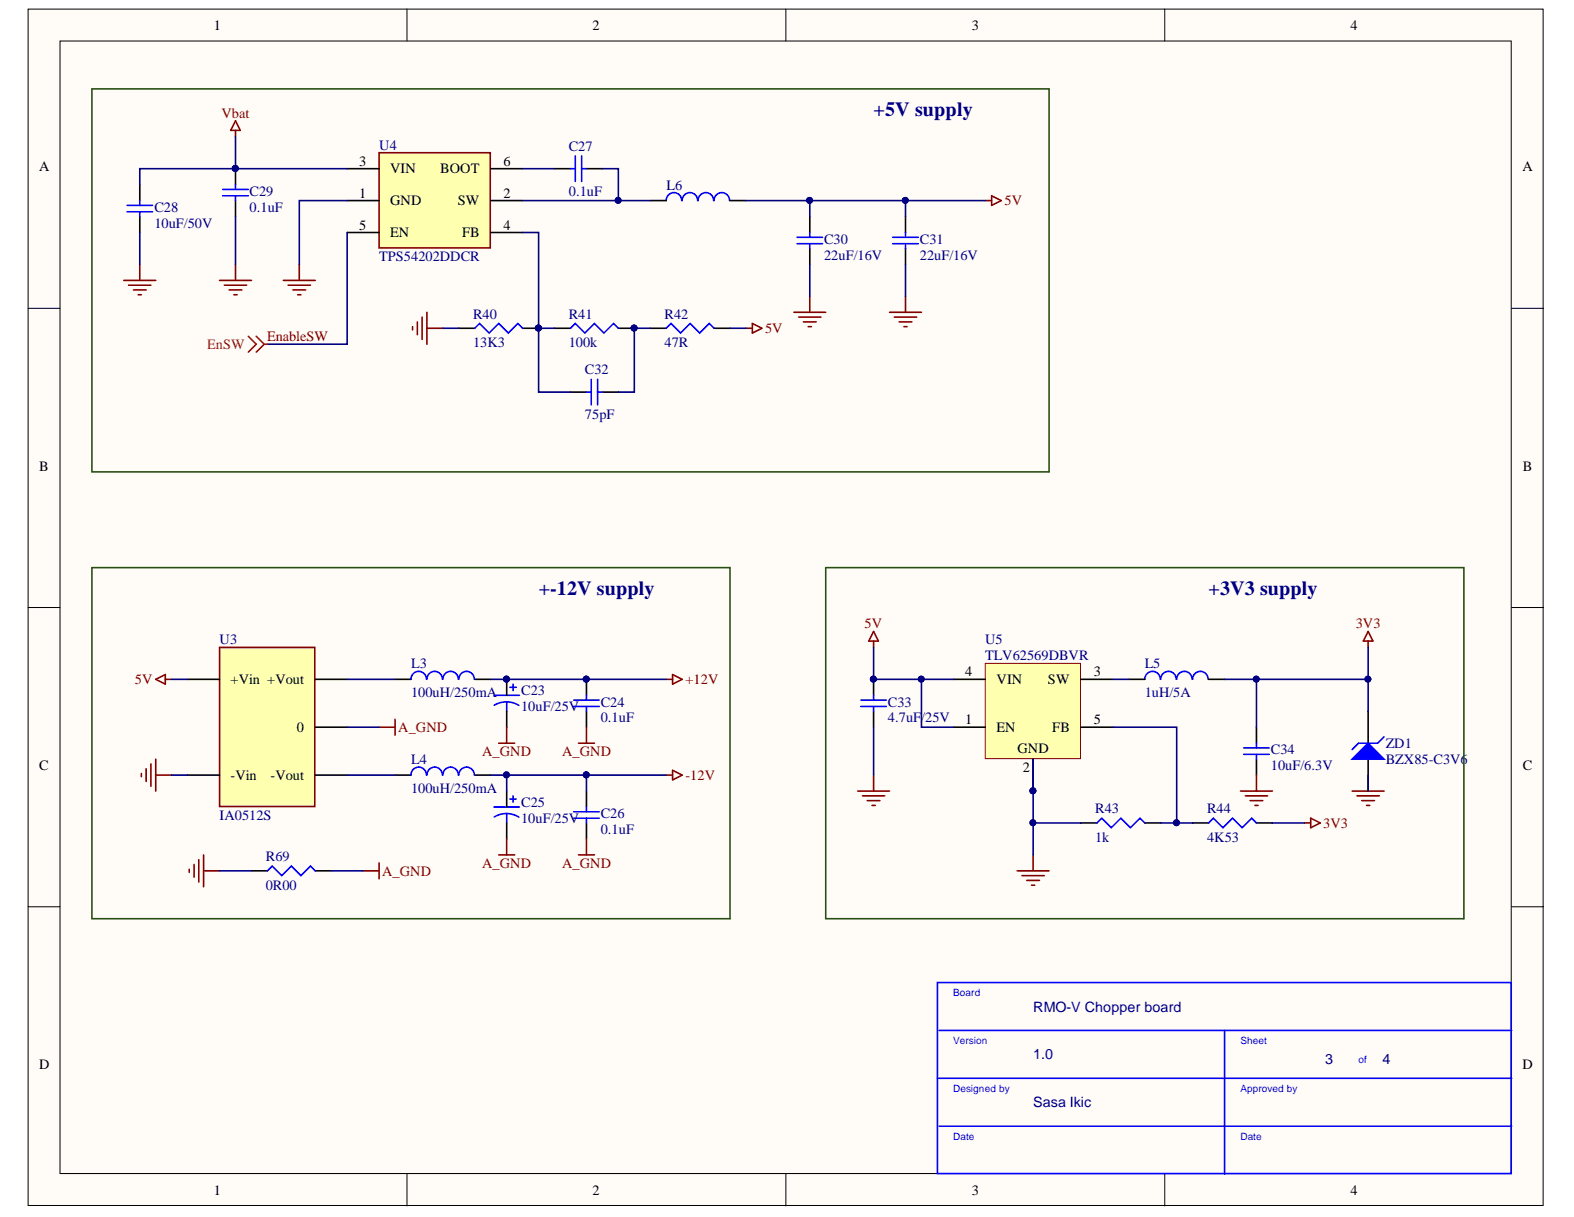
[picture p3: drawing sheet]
<svg xmlns="http://www.w3.org/2000/svg" width="279mm" height="216mm" viewBox="0 0 279 216" stroke-linecap="round" stroke-linejoin="round" font-family="sans-serif">
<defs><g id="words">
<g font-size="3.6" fill="#000080">
<text x="155.1" y="20.6">+5V supply</text>
<text x="95.6" y="105.6">+-12V supply</text>
<text x="214.5" y="105.6">+3V3 supply</text>
</g>
<g font-size="2.5">
<text x="38" y="5.3">1</text>
<text x="105.2" y="5.3">2</text>
<text x="172.5" y="5.3">3</text>
<text x="239.7" y="5.3">4</text>
<text x="63.8" y="29.4">3</text>
<text x="89.4" y="29.4">6</text>
<text x="6.9" y="30.4">A</text>
<text x="63.8" y="35.1">1</text>
<text x="69.3" y="30.8">VIN</text>
<text x="78.1" y="30.8">BOOT</text>
<text x="89.4" y="35.1">2</text>
<text x="270.2" y="30.4">A</text>
<text x="63.8" y="40.7">5</text>
<text x="69.3" y="36.4">GND</text>
<text x="81.3" y="36.4">SW</text>
<text x="89.4" y="40.7">4</text>
<text x="69.3" y="42.1">EN</text>
<text x="82" y="42.1">FB</text>
<text x="6.9" y="83.5">B</text>
<text x="270.3" y="83.5">B</text>
<text x="171.3" y="119.9">4</text>
<text x="194.1" y="119.9">3</text>
<text x="40.9" y="121.4">+Vin +Vout</text>
<text x="176.9" y="121.4">VIN</text>
<text x="186" y="121.4">SW</text>
<text x="52.7" y="129.8">0</text>
<text x="171.3" y="128.5">1</text>
<text x="176.9" y="129.8">EN</text>
<text x="186.8" y="129.8">FB</text>
<text x="194.1" y="128.5">5</text>
<text x="6.9" y="136.6">C</text>
<text x="180.6" y="133.6">GND</text>
<text x="181.5" y="136.9">2</text>
<text x="270.3" y="136.6">C</text>
<text x="40.9" y="138.4">-Vin</text>
<text x="48" y="138.4">-Vout</text>
<text x="6.9" y="189.7">D</text>
<text x="270.2" y="189.7">D</text>
<text x="38" y="212">1</text>
<text x="105.2" y="212">2</text>
<text x="172.5" y="212">3</text>
<text x="239.7" y="212">4</text>
</g>
<g font-size="2.5" fill="#800000">
<text x="39.3" y="20.9">Vbat</text>
<text x="178.3" y="36.4">5V</text>
<text x="135.8" y="59.1">5V</text>
<text x="47.4" y="60.5">EnableSW</text>
<text x="153.5" y="111.5">5V</text>
<text x="240.7" y="111.5">3V3</text>
<text x="23.9" y="121.4">5V</text>
<text x="121.7" y="121.4">+12V</text>
<text x="70.7" y="129.8">A_GND</text>
<text x="85.6" y="134.1">A_GND</text>
<text x="99.8" y="134.1">A_GND</text>
<text x="121.7" y="138.4">-12V</text>
<text x="234.9" y="146.8">3V3</text>
<text x="67.8" y="155.4">A_GND</text>
<text x="85.6" y="153.9">A_GND</text>
<text x="99.8" y="153.9">A_GND</text>
</g>
<g font-size="2.5" fill="#000080">
<text x="67.3" y="26.5">U4</text>
<text x="101" y="26.8">C27</text>
<text x="44.3" y="34.7">C29</text>
<text x="101" y="34.7">0.1uF</text>
<text x="118.3" y="33.6">L6</text>
<text x="27.4" y="37.6">C28</text>
<text x="27.4" y="40.4">10uF/50V</text>
<text x="44.3" y="37.6">0.1uF</text>
<text x="67.3" y="46.3">TPS54202DDCR</text>
<text x="146.3" y="43.3">C30</text>
<text x="146.3" y="46.1">22uF/16V</text>
<text x="163.3" y="43.3">C31</text>
<text x="163.3" y="46.1">22uF/16V</text>
<text x="84" y="56.5">R40</text>
<text x="101" y="56.5">R41</text>
<text x="118" y="56.5">R42</text>
<text x="84" y="61.6">13K3</text>
<text x="101" y="61.6">100k</text>
<text x="118" y="61.6">47R</text>
<text x="103.8" y="66.4">C32</text>
<text x="103.8" y="74.4">75pF</text>
<text x="39" y="114.3">U3</text>
<text x="73" y="118.6">L3</text>
<text x="174.9" y="114.3">U5</text>
<text x="174.9" y="117.2">TLV62569DBVR</text>
<text x="203.2" y="118.6">L5</text>
<text x="73" y="123.7">100uH/250mA</text>
<text x="92.5" y="123.3">C23</text>
<text x="106.6" y="125.4">C24</text>
<text x="157.6" y="125.4">C33</text>
<text x="203.2" y="123.7">1uH/5A</text>
<text x="92.5" y="126.2">10uF/25V</text>
<text x="106.6" y="128.1">0.1uF</text>
<text x="157.6" y="128.1">4.7uF/</text>
<text x="164.2" y="128.1">25V</text>
<text x="73" y="135.5">L4</text>
<text x="225.6" y="133.8">C34</text>
<text x="225.6" y="136.7">10uF/6.3V</text>
<text x="246" y="132.7">ZD1</text>
<text x="246" y="135.5">BZX85-C3V6</text>
<text x="73" y="140.7">100uH/250mA</text>
<text x="92.5" y="143.2">C25</text>
<text x="39" y="145.5">IA0512S</text>
<text x="92.5" y="146">10uF/25V</text>
<text x="106.6" y="145.1">C26</text>
<text x="106.6" y="148">0.1uF</text>
<text x="194.4" y="144.3">R43</text>
<text x="194.4" y="149.4">1k</text>
<text x="214.3" y="144.3">R44</text>
<text x="214.3" y="149.4">4K53</text>
<text x="47.2" y="152.8">R69</text>
<text x="47.2" y="157.9">0R00</text>
<text x="183.4" y="179.5">RMO-V Chopper board</text>
<text x="183.4" y="187.9">1.0</text>
<text x="235.2" y="188.8">3</text>
<text x="245.4" y="188.8">4</text>
<text x="183.4" y="196.4">Sasa Ikic</text>
</g>
<text font-size="2.5" fill="#f00" x="36.8" y="62">EnSW</text>
<g font-size="1.8" fill="#00f">
<text x="169.2" y="176.7">Board</text>
<text x="169.2" y="185.3">Version</text>
<text x="220.2" y="185.3">Sheet</text>
<text x="241.2" y="188.7">of</text>
<text x="169.2" y="193.7">Designed by</text>
<text x="220.2" y="193.7">Approved by</text>
<text x="169.2" y="202.3">Date</text>
<text x="220.2" y="202.3">Date</text>
</g>
</g></defs>
<g fill="#fffcf8" stroke="#000" stroke-width=".18">
<path d="M5 1.6h268.9v212.3h-268.9z"/>
<path d="M10.7 7.3h257.6v200.9h-257.6z"/>
</g>
<path d="M72.2 1.6v5.7M139.5 1.6v5.7M206.8 1.6v5.7M5 54.7h5.7M268.3 54.7h5.7M5 107.8h5.7M268.3 107.8h5.7M5 160.9h5.7M268.3 160.9h5.7M72.2 208.3v5.6M139.5 208.3v5.6M206.8 208.3v5.6" fill="none" stroke="#000" stroke-width=".18"/>
<path d="M67.3 27.1h19.7v16.9h-19.7z" fill="#ffffb0" stroke="#800000" stroke-width=".28"/>
<g fill="none" stroke="#000" stroke-width=".28">
<path d="M24.8 32.8v2.8M24.8 38.4v2.8M41.8 29.9v2.9M41.8 35.6v2.8M61.6 29.9h5.7M61.6 35.6h5.7M87.1 29.9h5.7M87.1 35.6h5.7M98.4 29.9h2.9M104.1 29.9h2.8M115.4 35.6h2.9M129.6 35.6h2.8"/>
<path d="M143.7 38.4v2.8M160.7 38.4v2.8M61.6 41.2h5.7M81.4 58.2h2.9M87.1 41.2h5.7M92.8 58.2h2.8M98.4 58.2h2.9M109.8 58.2h2.8M115.4 58.2h2.9M126.8 58.2h2.8M143.7 44.1v2.8M160.7 44.1v2.8"/>
<path d="M101.3 69.6h2.8M106.9 69.6h2.9"/>
</g>
<g fill="#000080" stroke="#000080" stroke-width=".18">
<circle cx="41.8" cy="29.9" r=".52"/>
<circle cx="112.6" cy="58.2" r=".52"/>
<circle cx="95.6" cy="58.2" r=".52"/>
</g>
<g fill="none" stroke="#00f" stroke-width=".28">
<path d="M22.5 36.4h4.6M22.5 37.6h4.6M24.8 35.6v.8M24.8 37.6v.8M39.5 34.7h4.6M39.5 33.6h4.6M41.8 32.8v.8M41.8 34.7v.9M101.3 29.9h.8M102.1 27.7v4.5M103.3 27.7v4.5M103.3 29.9h.8"/>
<path d="M121 35.6a1.37 1.37 0 0 0-1.4-1.4 1.37 1.37 0 0 0-1.3 1.4M123.8 35.6a1.37 1.37 0 0 0-1.3-1.4 1.37 1.37 0 0 0-1.4 1.4M126.7 35.6a1.37 1.37 0 0 0-1.4-1.4 1.37 1.37 0 0 0-1.4 1.4M129.5 35.6a1.37 1.37 0 0 0-1.4-1.4 1.37 1.37 0 0 0-1.3 1.4M84.3 58.2l.8-.8 1.7 1.7 1.7-1.7 1.7 1.7 1.7-1.7 .9 .8M101.3 58.2l.8-.8 1.7 1.7 1.7-1.7 1.7 1.7 1.7-1.7 .9 .8M118.3 58.2l.8-.8 1.7 1.7 1.7-1.7 1.7 1.7 1.7-1.7 .9 .8M141.5 42.1h4.5M141.5 43.2h4.5M143.7 41.2v.9M143.7 43.2v.9M158.5 42.1h4.5"/>
<path d="M158.5 43.2h4.5M160.7 41.2v.9M160.7 43.2v.9M104.1 69.6h.8M104.9 67.3v4.5M106.1 67.3v4.5M106.1 69.6h.8"/>
</g>
<g fill="none" stroke="#800000" stroke-width=".28">
<path d="M41.8 21.4l.9 1.7h-1.7zM41.8 23.1v1.2M174.9 35.6h1.1M176 34.7l1.7 .9-1.7 .8zM22 49.7h5.6M22.8 50.6h4M23.7 51.4h2.2M24.5 52.3h.6M24.8 46.9v2.8M39 49.7h5.6M39.8 50.6h4M40.7 51.4h2.2"/>
<path d="M41.5 52.3h.6M41.8 46.9v2.8M50.3 49.7h5.7M51.1 50.6h4M52 51.4h2.3M52.8 52.3h.6M53.1 46.9v2.8M73.2 58v.5M74.1 57.1v2.3M74.9 56.3v3.9M75.8 55.4v5.7M75.8 58.2h2.8"/>
<path d="M132.4 58.2h1.2M133.6 57.4l1.6 .8-1.6 .9zM140.9 55.4h5.7M141.8 56.3h3.9M142.6 57.1h2.3M143.5 58h.5M143.7 52.6v2.8M157.9 55.4h5.7M158.8 56.3h3.9M159.6 57.1h2.3M160.5 58h.5M160.7 52.6v2.8"/>
</g>
<path d="M39 114.9h16.9v28.2h-16.9z" fill="#ffffb0" stroke="#800000" stroke-width=".28"/>
<g fill="none" stroke="#000" stroke-width=".28">
<path d="M33.3 137.5h5.7M33.3 120.5h5.7M56 137.5h5.6M56 120.5h5.6M56 129h5.6M70.1 137.5h2.9M70.1 120.5h2.9M84.3 137.5h2.8M84.3 120.5h2.8M89.9 120.5v2.8M89.9 126.2v2.8M104.1 120.5v2.8"/>
<path d="M104.1 126.2v2.8M89.9 140.3v2.9M89.9 146v2.8M104.1 140.3v2.9M104.1 146v2.8"/>
</g>
<path d="M119.4 119.7l1.7 .8-1.7 .9zM27.6 120.5l1.7-.8v1.7zM29.3 120.5h1.2M118.3 120.5h1.1M118.3 137.5h1.1M119.4 136.7l1.7 .8-1.7 .9z" fill="none" stroke="#800000" stroke-width=".28"/>
<g fill="none" stroke="#00f" stroke-width=".28">
<path d="M75.7 120.5a1.37 1.37 0 0 0-1.4-1.4 1.37 1.37 0 0 0-1.3 1.4M75.7 137.5a1.37 1.37 0 0 0-1.4-1.4 1.37 1.37 0 0 0-1.3 1.4M78.5 120.5a1.37 1.37 0 0 0-1.3-1.4 1.37 1.37 0 0 0-1.4 1.4M78.5 137.5a1.37 1.37 0 0 0-1.3-1.4 1.37 1.37 0 0 0-1.4 1.4M81.4 120.5a1.37 1.37 0 0 0-1.4-1.4 1.37 1.37 0 0 0-1.4 1.4M81.4 137.5a1.37 1.37 0 0 0-1.4-1.4 1.37 1.37 0 0 0-1.4 1.4M84.2 120.5a1.37 1.37 0 0 0-1.4-1.4 1.37 1.37 0 0 0-1.4 1.4M84.2 137.5a1.37 1.37 0 0 0-1.4-1.4 1.37 1.37 0 0 0-1.4 1.4M87.7 123.3h4.5M87.7 125.1a4.2 4.2 0 0 1 4.4 0M89.9 124.5v1.7M90.5 121.9h1.1"/>
<path d="M91.1 121.4v1.1M101.8 125.3h4.6M101.8 124.2h4.6M104.1 123.3v.9M104.1 125.3v.9M87.7 143.2h4.5M87.7 144.9a4.2 4.2 0 0 1 4.4 .1M89.9 144.3v1.7M90.5 141.8h1.1M91.1 141.2v1.1M101.8 145.1h4.6M101.8 144h4.6"/>
<path d="M104.1 143.2v.8M104.1 145.1v.9"/>
</g>
<g fill="#000080" stroke="#000080" stroke-width=".18">
<circle cx="89.9" cy="120.5" r=".52"/>
<circle cx="104.1" cy="120.5" r=".52"/>
</g>
<path d="M16.3 15.8h169.9v67.9h-169.9zM16.3 100.7h113.3v62.3h-113.3z" fill="none" stroke="#274e13" stroke-width=".28"/>
<path d="M174.9 117.7h16.9v16.9h-16.9z" fill="#ffffb0" stroke="#800000" stroke-width=".18"/>
<path d="M169.2 129h5.7M169.2 120.5h5.7M183.4 134.7v5.6M191.9 129h5.6M191.9 120.5h5.6M200.4 120.5h2.8M214.5 120.5h2.9M242.9 126.2v5.6M242.9 134.7v5.6" fill="none" stroke="#000" stroke-width=".28"/>
<circle cx="183.3" cy="140.3" r=".52" fill="#000080" stroke="#000080" stroke-width=".18"/>
<path d="M206 120.5a1.37 1.37 0 0 0-1.4-1.4 1.37 1.37 0 0 0-1.4 1.4M208.8 120.5a1.37 1.37 0 0 0-1.4-1.4 1.37 1.37 0 0 0-1.4 1.4M211.6 120.5a1.37 1.37 0 0 0-1.4-1.4 1.37 1.37 0 0 0-1.3 1.4M214.5 120.5a1.37 1.37 0 0 0-1.4-1.4 1.37 1.37 0 0 0-1.4 1.4" fill="none" stroke="#00f" stroke-width=".28"/>
<path d="M240 134.7l2.9-2.9 2.8 2.9z" fill="#00f"/>
<g fill="none" stroke="#00f" stroke-width=".28">
<path d="M152.8 125.3h4.5M152.8 124.2h4.5M155.1 123.3v.9M155.1 125.3v.9M220.8 133.8h4.5M220.8 132.7h4.5M223 131.8v.9M223 133.8v.9M240 134.7l2.9-2.9 2.8 2.9zM245.7 130.7l-1.1 1.1h-3.4l-1.2 1.2M47.5 154.5l.8-.9 1.7 1.7 1.7-1.7 1.7 1.7 1.7-1.7 .9 .9M194.7 146l.9-.9 1.7 1.7 1.7-1.7 1.7 1.7 1.7-1.7 .8 .9"/>
<path d="M214.5 146l.9-.9 1.7 1.7 1.7-1.7 1.7 1.7 1.7-1.7 .8 .9M166.4 174.3h101.9v33.9h-101.9zM166.4 191.3h101.9M166.7 199.8h101.6M166.7 182.8h101.6M217.4 182.8v25.5"/>
</g>
<path d="M155.1 120.5v2.8M155.1 126.2v2.8M223 129v2.8M223 134.7v2.8M44.6 154.5h2.9M56 154.5h2.8M191.9 146h2.8M203.2 146h2.8M211.7 146h2.8M223 146h2.9" fill="none" stroke="#000" stroke-width=".28"/>
<g fill="#000080" stroke="#000080" stroke-width=".18">
<circle cx="155" cy="120.5" r=".52"/>
<circle cx="41.8" cy="29.9" r=".52"/>
<circle cx="109.7" cy="35.5" r=".52"/>
<circle cx="143.7" cy="35.5" r=".52"/>
<circle cx="160.7" cy="35.5" r=".52"/>
<circle cx="95.6" cy="58.2" r=".52"/>
<circle cx="112.6" cy="58.2" r=".52"/>
<circle cx="89.9" cy="120.5" r=".52"/>
<circle cx="104.1" cy="120.5" r=".52"/>
<circle cx="104.1" cy="137.5" r=".52"/>
<circle cx="89.9" cy="137.5" r=".52"/>
<circle cx="183.3" cy="146" r=".52"/>
<circle cx="223" cy="120.5" r=".52"/>
<circle cx="242.8" cy="120.5" r=".52"/>
<circle cx="163.5" cy="120.5" r=".52"/>
<circle cx="208.8" cy="146" r=".52"/>
<circle cx="183.3" cy="140.3" r=".52"/>
</g>
<g fill="none" stroke="#800000" stroke-width=".28">
<path d="M155.1 113.7v1.2M155.1 112l.8 1.7h-1.7zM242.9 113.7v1.2M242.9 112l.8 1.7h-1.7zM25.1 137.2v.6M25.9 136.4v2.2M26.8 135.5v4M27.6 134.7v5.6M27.6 137.5h2.9M67.3 129h2.8M70.1 127.6v2.8M88.5 131.8h2.9"/>
<path d="M89.9 129v2.8M102.7 131.8h2.8M104.1 129v2.8M155.1 137.5v2.8M223 137.5v2.8M242.9 137.5v2.8M33.6 154.2v.6M34.4 153.4v2.2M35.3 152.5v4M36.1 154.5h2.9M36.1 151.7v5.6M64.5 154.5h2.8"/>
<path d="M67.3 153.1v2.8M88.5 151.7h2.9M89.9 148.8v2.9M102.7 151.7h2.8M104.1 148.8v2.9M152.2 140.3h5.7M153.1 141.2h4M153.9 142h2.3M154.8 142.9h.6M180.6 154.5h5.6M181.4 155.3h4M182.3 156.2h2.2"/>
<path d="M183.1 157h.6M183.4 151.7v2.8M220.2 140.3h5.7M221.1 141.2h3.9M221.9 142h2.3M222.8 142.9h.5M231.5 146h1.2M232.7 145.1l1.7 .9-1.7 .8zM240 140.3h5.7M240.9 141.2h3.9M241.7 142h2.3M242.6 142.9h.5"/>
</g>
<path d="M146.6 100.7h113.2v62.3h-113.2z" fill="none" stroke="#274e13" stroke-width=".28"/>
<g fill="none" stroke="#000080" stroke-width=".28">
<path d="M41.8 24.3v5.6M41.8 38.4v8.5M61.6 35.6h-8.5v11.3M61.6 29.9h-36.8v2.9M92.8 29.9h5.6M106.9 29.9h2.9v5.7h-17M109.8 35.6h5.6M132.4 35.6h42.5M143.7 35.6v2.8M160.7 35.6v2.8M24.8 41.2v5.7M61.6 41.2v19.9h-14.1"/>
<path d="M78.6 58.2h2.8M92.8 41.2h2.8v17M98.4 58.2h-2.8v11.4h5.7M115.4 58.2h-2.8v11.4h-2.8M129.6 58.2h2.8M143.7 46.9v5.7M160.7 46.9v5.7M155.1 114.9v5.6h14.1M242.9 114.9v5.6M30.5 120.5h2.8M30.5 137.5h2.8M61.6 129h5.7"/>
<path d="M61.6 120.5h8.5M61.6 137.5h8.5M87.1 120.5h31.2M87.1 137.5h2.8v2.8M89.9 137.5h28.4M104.1 137.5v2.8M155.1 129v8.5M163.6 120.5v8.5h5.6M183.4 134.7v17M197.5 129h11.4v17h-2.9M197.5 120.5h2.9M217.4 120.5h5.6v8.5"/>
<path d="M223 120.5h19.9v5.7M242.9 137.5v2.8M39 154.5h5.6M58.8 154.5h5.7M183.4 146h8.5M208.9 146h2.8M225.9 146h5.6"/>
</g>
<path d="M44.1 59.7l1.4 1.4-1.4 1.4M45.5 59.7l1.4 1.4M46.9 61.1l-1.4 1.4M46.9 61.1h.6" fill="none" stroke="#f00" stroke-width=".28"/>
<use href="#words"/>
</svg>
